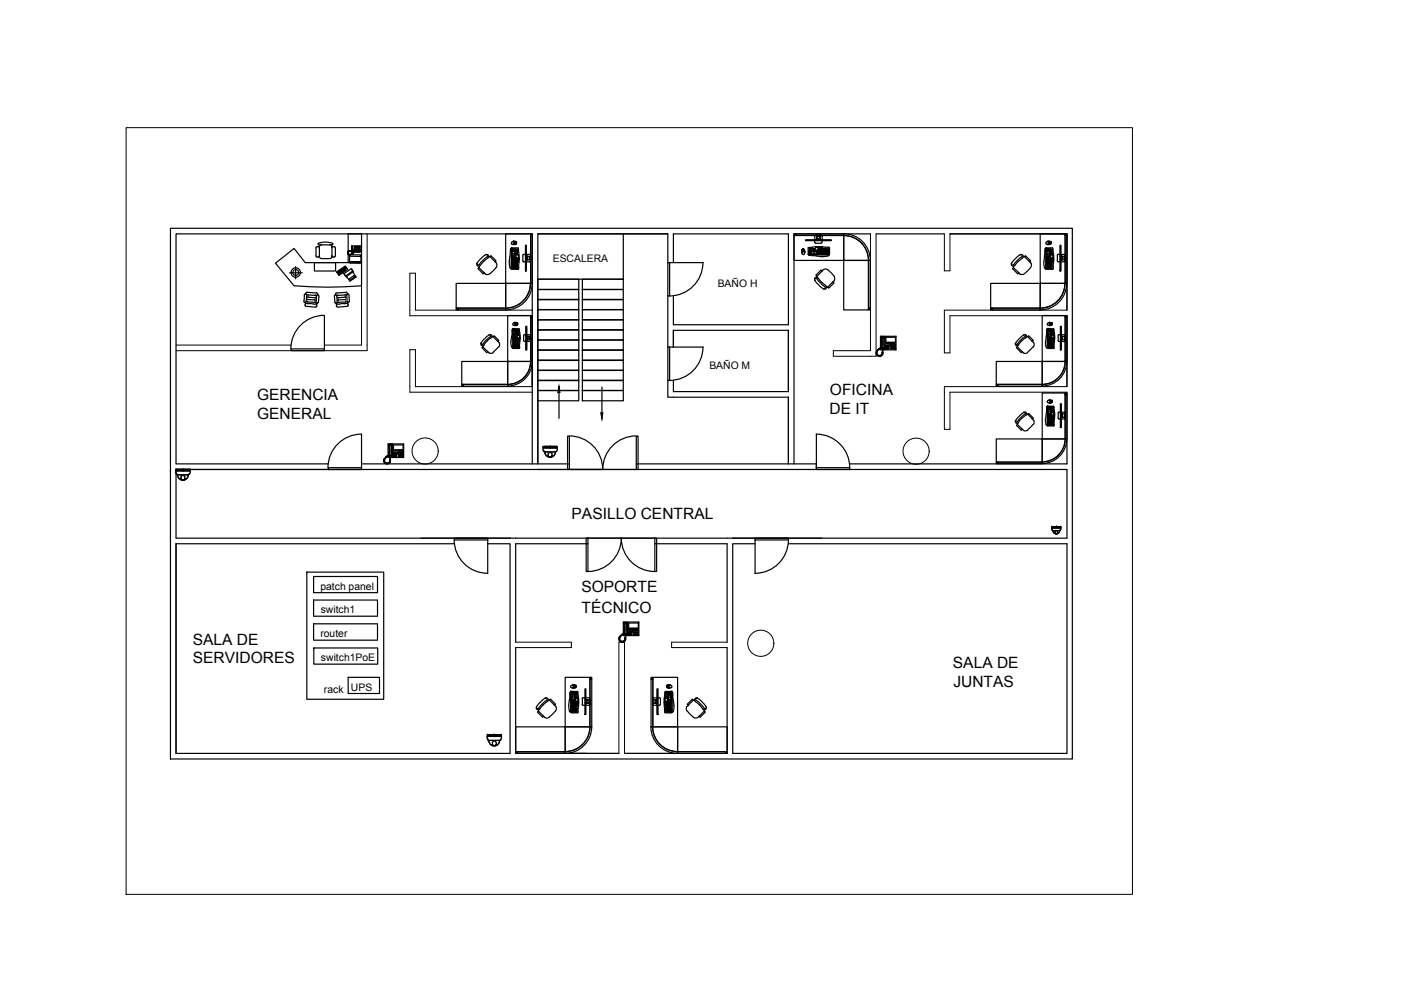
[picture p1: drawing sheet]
<svg xmlns="http://www.w3.org/2000/svg" width="297mm" height="210mm" viewBox="0 0 297 210" stroke-linecap="round" stroke-linejoin="round" font-family="sans-serif">
<defs><g id="words">
<g font-size="3.3">
<text x="176" y="83.7">OFICINA</text>
<text x="54.5" y="84.8">GERENCIA</text>
<text x="54.5" y="88.8">GENERAL</text>
<text x="175.9" y="87.7">DE IT</text>
<text x="121.2" y="110.1">PASILLO CENTRAL</text>
<text x="123.3" y="125.5">SOPORTE</text>
<text x="123.3" y="130">TÉCNICO</text>
<text x="40.9" y="136.7">SALA DE</text>
<text x="40.9" y="140.6">SERVIDORES</text>
<text x="202" y="141.7">SALA DE</text>
<text x="202.1" y="145.7">JUNTAS</text>
</g>
<g font-size="2.2">
<text x="117.2" y="55.6">ESCALERA</text>
<text x="152.2" y="60.9">BAÑO H</text>
<text x="150.4" y="78.2">BAÑO M</text>
<text x="67.9" y="125.1">patch panel</text>
<text x="68" y="130.1">switch1</text>
<text x="67.9" y="135.1">router</text>
<text x="68.1" y="140.2">switch1PoE</text>
<text x="68.7" y="147">rack</text>
<text x="74.4" y="146.4">UPS</text>
</g>
</g></defs>
<!-- layer: 0 -->
<g fill="none" stroke="#000" stroke-width=".25">
<path d="M36.1 48.4h191.3v112.5h-191.3zM112.8 49.6h-75.5v48.8h32.3M114 49.6h27.6M142.8 55.7v-6.1h24.4v19.2h-24.4v-6.1M184.6 49.6h-16.3v48.8M185.7 49.6h14.5M201.4 49.6h24.8v16.2M141.6 62.8v10.8M142.8 70v3.6v-3.6h24.4v13h-24.4v-2.4M226.2 66.9v15.1M37.3 99.5h188.9v14.6h-188.9zM76.7 98.4h44"/>
<path d="M134.9 98.4h38.2M141.6 80.7v3.5h25.6v14.2M226.2 83.2v15.2h-46.1M37.3 115.3v44.4h70.8v-44.4h-4.7M37.3 115.3v44.4M37.3 115.3h59.1M124.7 115.3h-15.4v20.9M138.8 115.3h15.4v20.9M160.1 115.3h-4.8v44.4h70.9v-44.4h-59.1M109.3 137.3v22.4h21.9M154.2 137.3v22.4h-21.8"/>
</g>
<!-- layer: door -->
<g fill="none" stroke="#000" stroke-width=".25">
<path d="M112.8 49.6v48.8M114 59.2h8.7v2.2h-8.7zM123.5 59.2h8.7v2.2h-8.7zM132.2 49.6v9.6h-18.2M141.6 55.7h.4v7.1h-.4zM141.6 55.7v-6.1h-27.6v48.8v-13.4M142 55.7h7.1M149 55.7a7.1 7.1 0 0 1-7 7.1M61.7 74h7.1v.4h-7.1zM68.8 66.9a7.1 7.1 0 0 0-7.1 7M68.8 66.9v7.1M114 78.5h8.7v2.2h-8.7z"/>
<path d="M114 76.3h8.7v2.2h-8.7zM114 74.2h8.7v2.2h-8.7zM114 72.1h8.7v2.2h-8.7zM114 69.9h8.7v2.2h-8.7zM114 67.8h8.7v2.2h-8.7zM114 65.6h8.7v2.2h-8.7zM114 63.5h8.7v2.2h-8.7zM114 61.4h8.7v2.2h-8.7zM123.5 78.5h8.7v2.2h-8.7zM123.5 76.3h8.7v2.2h-8.7zM123.5 74.2h8.7v2.2h-8.7zM123.5 72.1h8.7v2.2h-8.7z"/>
<path d="M123.5 69.9h8.7v2.2h-8.7zM123.5 67.8h8.7v2.2h-8.7zM123.5 65.6h8.7v2.2h-8.7zM123.5 63.5h8.7v2.2h-8.7zM123.5 61.4h8.7v2.2h-8.7zM141.6 73.6h.4v7.1h-.4zM142 73.6h7.1M149 73.6a7.1 7.1 0 0 1-7 7.1M37.3 99.5h39.4M69.5 99.1a7.1 7.1 0 0 1 7.1-7.1l.1 7.2M69.6 99.2h7.1v.3h-7.1zM114 82.8h8.7v2.2h-8.7z"/>
<path d="M114 80.6h8.7v2.2h-8.7zM114 99.5h20.9M118.5 83.2v5.5M120.3 92.5h.4v7h-.4zM120.7 92.4a7.1 7.1 0 0 1 7.1 7.1 7.1 7.1 0 0 1 7.1-7.1M123.5 82.8h8.7v2.2h-8.7zM123.5 80.6h8.7v2.2h-8.7zM127.6 82.1v5.4M134.9 92.5h.4v7h-.4zM173.1 99.2h7.1v.3h-7.1zM180.2 99.1a7.1 7.1 0 0 0-7.1-7.1v7.5M89.3 114.1h18.8"/>
<path d="M96.3 114.5a7.1 7.1 0 0 0 7.1 7.1M96.3 114.1h7.1v.4h-7.1zM103.4 114.5v7.1M124.3 114.1h.4v7.1h-.4zM124.7 114.1h14.1M138.8 114.1h.4v7.1h-.4zM155.3 114.1h19M160.1 114.1h7.1v.4h-7.1zM160.1 114.5v7.1M167.2 114.5a7.1 7.1 0 0 1-7.1 7.1M124.6 121.2a7.1 7.1 0 0 0 7.1-7.1 7.1 7.1 0 0 0 7.1 7.1M109.3 159.7h15"/>
</g>
<path d="M118.5 81.8l.2 1.4h-.4zM127.4 87.5h.4l-.2 1.4z" fill="#000" stroke="#000" stroke-width=".21"/>
<!-- layer: Camaras -->
<g fill="none" stroke="#000" stroke-width=".25">
<path d="M37.3 99.5v.3h3v-.3h-3M37.3 99.8h1.3h-1.3M37.3 99.6h.1M37.4 99.5h1.3zM38.8 99.8h.1M38.9 99.5h1.3zM39 99.8h.1M39 99.8h-.4h.4M40.3 99.8h-1.3h1.3M40.3 99.6h.1M115.1 94.7v.2h3.1l-.1-.2h-2.9M115.2 94.9h1.3h-1.3"/>
<path d="M115.3 94.6l1.2 .1zM115.3 95.7h.1M115.5 95.8h2.3M115.5 95.8a1.14 1.14 0 0 0 1.1 1.1 1.14 1.14 0 0 0 1.2-1.1 1.14 1.14 0 0 1-1.2 1.2 1.14 1.14 0 0 1-1.1-1.2zM116.2 96.2v.1M116.2 96.3v.4M116.2 96.6h.1M116.2 96.6v.1M116.2 96.6l.1 .2M116.3 96.2l.3-.3 .4 .3M116.3 96.9h.7M116.7 94.9h.1"/>
<path d="M116.7 94.6l1.4 .1zM116.8 94.9h.1M116.8 94.9h-.3h.3M117 96.6l-.1 .2M117 96.6v.1a.41 .41 0 0 1-.4 .2 .41 .41 0 0 1-.4-.2M117 96.6h.1M117 96.2v.1M117 96.3v.4M117.9 95.7l-.1 .1M118 95.7h.1M118.1 94.9h-1.3h1.3M118.2 95.3l-.2 .4"/>
<path d="M118.2 95.3v-.4h-3.1l.1 .7 .2 .2M37.5 100.6h.1M37.6 100.7h2.3M37.6 100.6a1.16 1.16 0 0 0 1.2 1.2 1.16 1.16 0 0 0 1.1-1.2M38.4 101l-.1 .1M38.4 101.2v.3M38.4 101.5h.1M38.4 101.5l.1 .2M38.4 101.1l.4-.3 .4 .3M38.5 101.7h.6l-.4 .1zM39.1 101.5v.2M39.2 101v.1"/>
<path d="M39.2 101.2l-.1 .5M40.1 100.6h-.1a1.18 1.18 0 0 1-1.2 1.2 1.18 1.18 0 0 1-1.1-1.2M40.1 100.6h.1M40.2 100.6l.1-.8h-3v.7l.3 .1M223 112.1l.1 .3M223 112.1v-.2h1.9l-.1 .5M223 111.9h.8h-.8M223 111.8h.1M223 111.8v.1h1.9v-.1M223 111.7h1.9M223 111.7h.9zM223.1 112.4l.1 .1"/>
<path d="M223.1 112.4h.1M223.2 112.5h1.5M223.3 112.5a.7 .7 0 0 0 .7 .7 .7 .7 0 0 0 .6-.7M223.7 113h.1M223.7 112.8l.1-.2h.3l.1 .4M223.7 112.8l.1 .3M223.7 113l.1 .1M223.7 113.1h.5M223.7 113.2h.5M224 111.9h.1M224.1 111.9h.1M224.1 111.9h-.3h.3"/>
<path d="M224.1 111.7h.8zM224.2 113l-.1 .1M224.2 113h.1M224.8 112.4h.1M224.8 112.4a.81 .81 0 0 1-.8 .8 .81 .81 0 0 1-.8-.7M224.9 111.9h-.8h.8M224.9 111.8h.1M103.2 156.4l.2 .5M103.3 156.4v-.3h3l-.1 .8M103.3 156.1h1.3zM103.3 155.9h.1M103.3 155.9v.2h3v-.2"/>
<path d="M103.3 155.8h3M103.4 155.8h1.3zM103.5 156.9l.1 .1a1.25 1.25 0 0 0 1.2 1.2 1.25 1.25 0 0 0 1.3-1.2v-.1M103.5 156.9h.1M104.4 157.5v.4M104.4 157.8l.1 .2M104.4 157.9l.1 .1M104.5 158h.6M104.6 156.1h.4zM104.8 156.1h.1M104.9 155.8h1.3zM105 156.1h1.3z"/>
<path d="M105.2 157.4a.4 .4 0 0 0-.5-.3 .4 .4 0 0 0-.3 .4M105.2 157.9l-.3 .2-.4-.1M105.2 157.8l-.1 .2M105.2 157.9h.1M105.2 157.4v.5M105.9 157a1.12 1.12 0 0 1-1.1 1.1 1.12 1.12 0 0 1-1.1-1.1h2.3M106.1 156.9h.1M106.3 155.9h.1"/>
</g>
<path d="M38.8 99.5h.1M116.7 94.6h.1M224 111.7h.1M104.8 155.8h.1" fill="none" stroke="#000" stroke-width=".21"/>
<!-- layer: rooms -->
<path d="M76.7 49.6v23.6h-7.9M77.8 49.6v24.8h-40.5M184.6 49.6v24.8h-7.9v1.1h9v-25.9M200.2 49.6v7.8h1.2v-7.8h24.8v16.2h-26v9h1.2v-7.9h24.8v15.1h-26v9h1.2v-7.8h24.8M37.3 73.2h24.5M112.8 65.8h-24.7v-7.9h-1.2v9h25.9v15.1h-24.7v-7.9h-1.2v9.1h25.9M109.3 136.2h11.8v1.1h-11.8M154.2 136.2h-11.8v1.1h11.8M109.3 159.7h21.8M131.2 159.7v-23.5h1.2v23.5h21.8" fill="none" stroke="#000" stroke-width=".21"/>
<!-- layer: desk -->
<g fill="none" stroke="#000" stroke-width=".25">
<path d="M61.4 57.8h2.7M62.7 56.5v2.6M66.7 55.7h4.4v1.8h-4.4zM67 54.2l.2 .3M67 52.6v1.6M67.2 52.3l-.2 .3M67.3 52.3h.2M67.3 54.5h.2M67.4 52.3l.3 .3M67.5 51.6a3.4 3.4 0 0 1 3.1 .2l-.2 .1M67.5 51.5l-.1 .2 .1 .2M67.6 51.9h2.9"/>
<path d="M67.7 54.2l-.3 .3M67.7 54.4l.4 .4M68.1 51.9l-.4 .4v2.1M68.1 54.8h1.9M70 51.9a.49 .49 0 0 1 .4 .7v1.8M70.3 54.2l.3 .3M70.4 54.4l-.4 .4M70.6 52.3l-.3 .3M70.6 52.3h.3M70.6 54.5h.3M70.8 52.3l.3 .3v1.6l-.3 .3M71.4 57.7l1.8-1.3 .5 .7-1.8 1.3z"/>
<path d="M71.5 57.7l1-.6 .1-.2 .2 .4-1.1 .8zM71.7 57.6l.1 .4M71.8 58.1h.2zM72.3 57.1l-.5 .4M72.5 57.1l.2 .3M72.5 57.2l-.7 .5M72.5 57.6l-.6 .4 .4-.1-.1-.1M72.5 57.3l-.7 .5M72.6 57.5v.2l-.1-.1M72.6 56.9l.2-.2v.3zM72.6 57.3l-.8 .6M72.7 57.3h.1"/>
<path d="M72.8 57.1l.2-.1 .1 .1-.2 .2zM72.9 56.7l.3-.2 .2 .4-.5 .4 .1 .1 .2-.1zM72.9 57.4l-.6 .5-.1-.1M72.9 57.4l-.3 .1M72.9 58l.2 .2-.2-.2M73 56.7l-.1 .1M73.1 56.6l.1 .1M73.2 56.7l.1 .1M73.2 56.7l-.2 .2M73.2 56.8l-.1 .2M73.3 56.7h-.1M73.3 56.9l-.2 .1"/>
<path d="M73.5 58.6l.1 .1M73.7 53.8h.1M73.7 53.8l.2 .2h.3M73.8 55.7v-6.1h2.9v11a86.5 86.5 0 0 1-14.4 0l-3.9-4.8 3.9-3.1 2.4 3h12M73.8 53.5l.2-.2 .7-.2-.8 .1-.2 .3v.3M73.8 53.7l.4 .2 .4-.1M74.1 59.1l.9-.7 .2 .3-1 .7zM74.1 55.6l.2 .2h2.1M74.1 55.5h2.4M74.1 54.3l2.4 .1M74.1 54.2v1.4M74.2 53.1l.1 .1"/>
<path d="M74.2 54h2.2M74.3 54l-.2 .2M74.3 54h.1M74.5 57l-1.6 1M74.6 53.8h.1M74.6 52.1h1.8v1.4h-1.8zM74.6 52.3l.1 .1zM74.6 52.5l.1 .1zM74.6 52.6l.1 .2zM74.7 53h.2M74.7 52.9v.2v-.1M74.7 53.3v-.2v.3h1.6"/>
<path d="M74.7 52.9h1.7M74.7 53h.1M74.8 57.7l-.3-.7 1 1.7-1.3 .9-1.1-1.4 .4 .4M74.8 57.5l-1.5 1M74.8 57.7l-1.3 .9M74.8 57.7l.1 .1M74.8 53.2l-.1 .1 .2-.1M74.8 53.2h1.3M74.9 53l-.1 .2M74.9 53h1.2M75 53.6h.1M75 53.6l-.6 .4"/>
<path d="M75 53.6l-.4 .2M75 53.5v.1M75.1 52.9h.8M75.1 52.3h.1M75.1 52.5h.1M75.1 52.7l.1 .1zM75.1 52.4l.2 .1zM75.2 52.4v.1M75.3 52.3h.1M75.3 52.5h.1M75.3 52.4v.1M75.4 52.3h.1"/>
<path d="M75.4 52.5h.1M75.5 52.3h.1M75.6 52.3h.1M75.6 52.5h.1M75.8 52.3h.5v.3h-.5zM75.8 52.7l.2 .1-.1-.1M76.1 52.7h.1M76.1 52.8h.1M76.1 52.7l.1 .1zM76.1 53.2l.1 .2h-1.1M76.1 53h.1M76.1 53.2h.1"/>
<path d="M76.1 53.2l.2 .1M76.3 52.9l-.2 .3M76.3 53v.3M76.3 52.9v.1M76.3 53h-.2M76.3 54l.2 .2M76.4 53.3l-.2 .1M76.5 55.6l-.2 .2M76.5 54.2v1.4M101.1 55.8l1.4-1.5 .6-.3h.2v.4l-.8 .6-.9 1.1M101.1 55.8l.1 .3h.4M101.5 56.7l1.2 1.1-.3 .3-1.1-1.1z"/>
<path d="M101.6 56.4l-.1 .3M102.6 57.7l.3 .4M102.6 55.4l-.6 .7a.5 .5 0 0 1-.4 .3 .5 .5 0 0 1-.5-.2l.1-.4M103 54a.4 .4 0 0 1 .5 .1 .4 .4 0 0 1-.1 .6l-.9 .7M103.9 54.4l.2-.2 1.1 1.1-.2 .2zM103.9 54.4l-.3 .1M103.9 58l-.5 .2-.5-.1M104.9 55.4l.4 .4M105.2 55.8a1.15 1.15 0 0 1-.5 1.5l-.8 .7M107.2 49.6h5.3v10.5h-5.3zM108 55.5l.1 1.2M108.1 56.7l.3 .3v-.1"/>
<path d="M108.1 54.4l-.2 1.1M108.2 53.3l-.1 1.1M108.2 52.8v.5M108.4 56.9l.1 .2h1.4M108.4 52.7h.1M108.4 52.7v4.3M108.8 51.2l.7 .2h-.4M108.9 51.2h.1M108.9 51.8h.1M109 51.7l-.2 .1M109.1 51.2h.2h-.5M109.1 51.2l-.7 .2 .2 .4"/>
<path d="M109.1 51.6h-.1M109.1 51.7h-.1M109.1 51.4h-.1v.3M109.2 51.6h.2M109.4 51.8h-.9M109.4 51.5h.1M109.4 51.5h-.2M109.4 51.2l.1 .3zM109.4 51.7l-.5 .1M109.5 51.6l-.4 .1M109.5 51.5v.1M109.5 51.5l-.1 .3 .1-.2"/>
<path d="M109.5 51.5h.1M109.5 51.4h.1M109.5 51.6h.1M109.8 52.6l.1 .2M109.8 52.5h-1.2l-.4 .3M109.9 52.8l.1 .7M110 57l-.1 .1M110 53.5l.1 1.4M110 56.2v.7M110.1 54.9l-.1 1.3M111 53.9l-.1 .2v1.2l.1 .2h.4M111.1 53.9h.3"/>
<path d="M111.4 52h.1v5.5h-.1zM111.4 55.1h.1M111.4 54.4h.1M111.5 52v5.5M111.6 55h.3h-.2v.1M111.6 53.9h.7M111.6 55.1h.1M111.7 54.4v.1h.2h-.3M111.7 55.1h.1M111.7 54.4h.1M111.7 54.3h-.1M111.8 54.3l.5 .1v.7h-.5"/>
<path d="M111.9 55h.1M111.9 54.5h.1M111.9 54.5v.5M112.3 53.9l.2 .2v1.4h-.9M112.3 54.5v.5v-.5M112.3 55h.1M112.3 54.5h.1M112.5 54.6h.1M112.5 54.5h.1M112.5 54.3h.1M112.5 54.8h.1M112.5 54.9h.1"/>
<path d="M112.5 55h.1M112.5 55.2h.1M112.5 55.3h.1M112.5 49.6h.3v.3h-.3zM112.5 49.9h.3v10.2h-.3zM168.3 49.9h10.6v5.3h-10.6zM168.3 49.6h.4v.3h-.4zM168.7 49.6h10.2v.3h-10.2zM170 53.3l.2 .6 .3-.1M170 53v.3M170 53v.6M170 53.6h.1"/>
<path d="M170.2 52.9v.4M170.2 53.3l-.2 .3M170.2 52.9l-.2 .1M170.2 53.3v.1M170.2 52.9h.1M170.3 52.9l.2 .1zM170.3 52.9h.1M170.3 53.1v.1M170.3 53.1h.1M170.4 52.9l.1 .5M170.4 52.9v.3M170.4 52.9h.1"/>
<path d="M170.5 53.3v.1M170.5 53.4l.1 .1M170.5 53.4h-.4M170.6 53.3l-.1-.3 .1 .9M170.6 53.3v.2M170.6 53.5h.1M170.8 50.9h5.4v.1h-5.4zM170.8 50.9h5.4M171.3 53.8l.2 .2M171.4 52.6v1.3M171.4 54h.1M171.4 54l.2 .2"/>
<path d="M171.5 54h.1M171.5 54h4.2M171.6 54.2h.4M172.1 54.2l2.2 .3M172.7 51.3l.2 .2M172.7 50.1v.8M172.7 51v.4M172.8 59.4l.6 .9 1.2 1M172.9 49.9l-.2 .2M172.9 49.9h1.2M172.9 51.6h1.2M173.1 50.6v.1"/>
<path d="M173.1 50.8h.2v-.2v.3M173.1 50h.1M173.1 50.6l.1-.5h.7v.5M173.2 51h.1M173.2 58.5l.1 .3M173.2 59.1l.9 1.1 .8 .6v.3l-.3 .1a.4 .4 0 0 0 .6-.1 .4 .4 0 0 0-.1-.5M173.2 50.1h.6h-.6M173.2 50.1h.1M173.3 50.6h.1M173.3 50h.1M173.3 50.6h.5M173.4 50h.1"/>
<path d="M173.4 58.9a.4 .4 0 0 0-.5-.1 .4 .4 0 0 0-.1 .6v-.4l.4 .1M173.5 58.9l.7 .9M173.6 50h.1M173.7 52.3l-2.4 .3M173.7 52.3l1.8 .1M173.7 50h.1M173.8 50.6h.1M173.8 50.1h.1M173.8 50h.1M173.9 50.6v.1M173.9 50.8h-.1v-.2v.3M173.9 51h.1"/>
<path d="M174 50h.1M174.1 49.9l.2 .2M174.1 50h.1M174.2 59.8l.9 .8M174.3 51.3l-.2 .2M174.3 50.1v.8M174.3 51v.4M174.6 57.2l-1.4 1.4-.2-.3 1.1-1.1 .2 .3M174.6 57.2a.83 .83 0 0 1 1 0M175.5 52.4l.4 .1v1.4M175.5 57.2l1.3 1.3M175.8 53.9l-.1 .1"/>
<path d="M175.8 53.8l-.1 .2M175.9 54l-.4 .3-1.2 .1M176.6 59.7l.2 .3-1.1 1.1-.2-.2zM176.8 58.5l.1 .2a.95 .95 0 0 1-.4 1.2M178.9 49.9a5.3 5.3 0 0 1 5.2 5.3M178.9 49.5a5.7 5.7 0 0 1 5.6 5.7M178.9 49.6v5.6h5.2M178.9 55.2h5.2v10.5h-5.2zM184.1 55.2h.4v10.1h-.4zM184.1 55.2h.4M214.5 55.8l1.4-1.5 .5-.3h.3l-.1 .4-.8 .6-.9 1.1M214.5 55.8l.1 .3h.3"/>
<path d="M214.9 56.7l1.1 1.1-.2 .3-1.1-1.1zM215 56.4l-.1 .3M215.9 57.7l.4 .4M215.9 55.4l-.6 .7a.5 .5 0 0 1-.4 .3 .5 .5 0 0 1-.5-.2l.1-.4M216.3 54a.4 .4 0 0 1 .6 .1 .4 .4 0 0 1-.1 .6l-.9 .7M217.2 54.4l-.3 .1M217.2 58l-.5 .2-.5-.1M217.4 54.2l1.1 1.1-.2 .2-1.1-1.1zM218.2 55.4l.4 .4M218.6 55.8a1.15 1.15 0 0 1-.6 1.5l-.8 .7M220.5 49.6h5.3v10.5h-5.3zM221.3 55.5l.2 1.2"/>
<path d="M221.4 56.7l.4 .3-.1-.1M221.5 54.5l-.2 1M221.5 53.3l-.1 1.1M221.6 52.8v.5M221.7 56.9l.2 .2h1.3M221.8 52.7h.1M221.8 52.7l-.1 4.3M222.1 51.2l.7 .2h-.3M222.2 51.2h.5M222.2 51.2h.1M222.2 51.8h.1M222.3 51.7l-.1 .1"/>
<path d="M222.4 51.2l-.6 .2 .1 .4M222.4 51.2h.3M222.5 51.6h-.2M222.5 51.7h-.2M222.5 51.4h-.2v.3M222.5 51.6h.2M222.7 51.8h-.8M222.7 51.5h.1M222.7 51.5h-.2M222.7 51.2l.1 .3zM222.7 51.7l-.5 .1M222.8 51.6l-.4 .1"/>
<path d="M222.8 51.6l-.3 .1M222.8 51.5v.1M222.8 51.5l-.1 .3 .1-.2M222.8 51.5h.1M222.8 51.4h.1M222.8 51.6h.1M223.2 52.6l.1 .2M223.2 52.5h-1.3l-.3 .3M223.3 52.8v.7M223.3 57l-.1 .1M223.3 53.5l.1 1.4M223.4 54.9l-.1 2"/>
<path d="M224.4 53.9l-.2 .2v1.2l.2 .2h.3M224.4 53.9h.3M224.7 52h.2v5.5h-.2zM224.8 55.1h.1M224.8 54.4h.1M224.9 52v5.5M224.9 55h.3h-.2v.1M224.9 53.9h.8M225 55.1h.1M225 54.4v.1h.2h-.3M225 54.4h.1M225.1 54.3h-.1"/>
<path d="M225.1 54.3l.6 .1v.7h-.6M225.2 55h.1M225.2 54.5h.1M225.2 54.5v.5M225.6 53.9l.2 .2v1.4h-.9M225.7 54.5v.5v-.5M225.7 55h.1M225.7 54.5h.1M225.8 54.6h.1M225.8 54.5h.1M225.8 54.3h.1M225.8 54.8h.1"/>
<path d="M225.8 54.9h.1M225.8 55h.1M225.8 55.2h.1M225.8 55.3h.1M225.8 49.6h.4v.3h-.4zM225.8 49.9h.4v10.2h-.4zM64.4 63.9l.3 .2M64.5 62.5l.3-.2 .2 .3-.1 1.3-.2 .2M64.5 62.6v1.3M64.7 64.7l.2 .3M64.7 64.5v.2M64.7 64.2l.1 .1"/>
<path d="M64.8 62.4h.1M64.8 64.1v.1M64.9 62.2v.2M64.9 65l2 .1M64.9 64.3l1.5 .2M65 64.3l-.3 .2M65.1 61.9l-.2 .3M65.1 62l2 .1M65.2 64.1h1.5M65.2 63.9v.1M65.2 63.1l1.6 .1M65.2 63.4l.1 .1"/>
<path d="M65.2 63.5v.1M65.3 62.6h1.5M65.3 62.4v.1M65.3 62.9v.1M65.3 63.5l1.5 .1M66.5 64.5h.6l.1 .4M66.7 64.1l.1 .1M66.8 63.6v.1M66.8 64l-.1 .1M66.8 62.6l.1 .1M66.8 63.5v.1M66.9 62.5l-.1 .1"/>
<path d="M66.9 63l-.1 .1M67 64l.2 .4M67.1 62.1l.2 .2M67.1 62.8l-.1 1.3M67.2 64.4l-.1 .1M67.2 64.9l-.3 .2M67.3 62.5l-.2 .2M67.3 62.4v.1M67.4 62.5l.2 .2M67.4 62.5h.1M67.6 62.8l-.1 1.3-.2 .2M70.9 62.8l.1 1.3"/>
<path d="M71 64.1l.3 .2M71.1 62.5h.1M71.2 62.4v.1M71.3 64.3l.1 .2M71.3 64.9l.3 .2M71.4 62.1l-.3 .2M71.4 62.7l-.3-.2-.2 .2M71.4 62.8l.1 1.3M71.5 64l-.2 .3M71.5 64.5h.5M71.5 64.4l-.1 .1v.4M71.6 62.5v.1"/>
<path d="M71.6 63l.1 .1M71.7 63.5v.1M71.7 62.6l-.1 .1M71.7 64l.1 .1M71.7 63.6v.1M71.8 64.1l-.1 .1M72 64.5l1.5-.2 .3 .2M73.2 62.5v.1M73.2 62.5l-1.5 .1M73.2 62.4v.1M73.2 62.9v.1M73.3 63.1l-1.6 .1"/>
<path d="M73.3 63.4l-.1 .1M73.3 63.6h-1.6M73.3 64.1h-1.5M73.3 63.9l-.1 .1M73.4 61.9l.2 .3M73.4 62l-2 .1M73.5 62.6l.1 1.3M73.6 63.9l.2 .2M73.6 62.2v.2M73.7 62.4h.1M73.7 62.3l-.2 .3M73.7 62.3l.3 .2"/>
<path d="M73.8 64.2l-.1 .1M73.8 64.1v.1M73.8 64.5l-.2 .5-2 .1M73.8 64.1h.1M74 62.6l.1 1.3-.2 .2M96.7 60.1h10.5v5.2h-10.5zM96.7 65.3h.4v.4h-.4zM97.1 65.3h10.1v.4h-10.1zM97.9 76.6h9.7v4.9h-9.7zM102.2 73.7l.2-.2 1 1.1-.2 .2zM102.5 73.3l-.2 .2M103.3 72.3l-.7 .8"/>
<path d="M103.3 74.5l.6 .4 .7-.1M103.7 71a.4 .4 0 0 1 .6 .1 .4 .4 0 0 1-.1 .6M104 71.4l-1 .8-.6 .8h-.3l-.1-.3M104 71.4v-.4h-.3l-1.1 1a1.13 1.13 0 0 0-.6 1.1 .4 .4 0 0 0 .7 .1M104.1 71.6l-.8 .7M104.5 71.3l-.3 .2M104.8 71.2l1 1-.2 .2-1.1-1zM105.4 72.3l.4 .4M105.7 73.5l-1.2 1.2M105.8 72.6l.1 .5-.1 .5M107.2 65.3v.4M107.6 66.9h4.9v9.7h-4.9z"/>
<path d="M108.5 71.4l-.1 .5a2.06 2.06 0 0 0 .3 1.9M108.7 69.8h.1M108.7 69.8v4M108.7 69.8l.1-.1-.2 .2-.1 1.5M108.9 68.5l-.1 .4h.8M108.9 69.7l-.2 .1M108.9 69.7h1.1l.1 .2M109.1 68.4l.6 .2M109.2 69h.1M109.2 68.5h.1M109.3 68.6v.2M109.3 68.9l-.2 .1"/>
<path d="M109.3 68.5h.1M109.4 68.4l.2 .1-.5-.1M109.4 68.4l-.5 .1M109.4 69h-.2M109.4 68.6h.3M109.5 68.8h.1M109.6 68.7h.1M109.6 68.7h-.1M109.7 69l-.3 .1M109.7 68.6l-.1-.2 .1 .3M109.7 68.6v.1M109.7 68.7v.1"/>
<path d="M109.7 68.7l-.1 .2 .1-.1M109.7 68.6h.1M109.7 68.8h-.4M109.7 68.8l-.4 .1M109.8 68.7h.1M109.8 68.8h.1M110.1 69.9l.2 1.9M110.2 73.5v.2M110.2 73.8l-1.3 .1-.2-.2v.1M110.3 71.8l-.1 1.7M111 72.2l.2 .2M111.2 71l-.2 .1v1.1"/>
<path d="M111.2 71h.3M111.2 72.4h.3M111.5 69.2h.1v5h-.1zM111.6 72h.1M111.6 71.3h.1M111.6 69.2v5M111.7 71.9h.3h-.3l.1 .2M111.7 71h.6l.2 .1M111.7 72.4h.6M111.8 71.3l-.1 .2h.3h-.3M111.9 71.3h.5v.7l-.5 .1M111.9 71.5v.4"/>
<path d="M112 71.9h.1M112 71.5h.1M112.4 71.9h.1M112.4 71.4h.1M112.4 71.4v.5M112.5 60.1a5.3 5.3 0 0 1-5.3 5.2M112.5 72.2l-.2 .2M112.5 71.6h.1M112.5 71.4h.1M112.5 71.3h.1M112.5 71.7h.1M112.5 71.9h.1"/>
<path d="M112.5 72h.1M112.5 72.1h.1M112.5 72.2h.1M112.5 76.6a4.9 4.9 0 0 1-4.9 4.9M112.5 66.9h.3v.3h-.3zM112.5 67.2h.3v9.4h-.3zM112.5 71.1v1.1M112.8 60.1a5.7 5.7 0 0 1-5.6 5.6M112.8 76.6a5.2 5.2 0 0 1-5.2 5.2M112.8 60.1h-5.6v5.2M112.8 76.6h-5.2v4.9M175.2 60.7l.3 .1"/>
<path d="M184.1 65.3h.4v.4h-.4zM210 60.1h10.5v5.2h-10.5zM210 65.3h.4v.4h-.4zM210.4 65.3h10.1v.4h-10.1zM211.2 76.6h9.8v4.9h-9.8zM215.3 72.7a.4 .4 0 0 0 .1 .6 .4 .4 0 0 0 .6-.1M215.5 73.7l.2-.2 1 1.1-.2 .2zM215.8 73.3l-.1 .2M216.6 72.3l-.7 .8M216.6 74.5l.4 .3M217 71h.4l-.1 .4M217 71a.4 .4 0 0 1 .6 .1 .4 .4 0 0 1-.1 .6"/>
<path d="M217 71l-1.4 1.3-.2 .4v.3h.3l.6-.8 1-.8M217.5 71.6l-.9 .7M217.8 71.3l-.2 .2M217.9 74.8l-.4 .1-.5-.1M218.1 71.2l1 1-.2 .2-1-1zM218.8 72.3l.3 .4M219 73.5l-1.1 1.2M219.2 72.6l.1 .5-.2 .5M220.5 65.3v.4M221 66.9h4.8v9.7h-4.8zM221.7 72.4l.1 1.1 .1 .3 .3 .1 1.3-.1M221.8 71.4l-.1 1"/>
<path d="M222.1 69.8h.1M222.1 69.8v4M222.1 69.8v-.1l-.2 .2-.1 1.5M222.2 68.5l-.1 .4h.9M222.2 69.7l-.1 .1M222.2 69.7h1.2l.2 2.1M222.4 68.4l.6 .2M222.5 69h.1M222.5 68.5h.1M222.6 68.6v.2M222.6 68.9l-.1 .1M222.6 68.5h.1"/>
<path d="M222.7 68.4l.2 .1-.5-.1M222.7 68.4l-.5 .1M222.7 69h-.2M222.8 68.8h.1M222.8 68.8h.2M223 68.7h.1M223 68.7h-.2M223 69l-.3 .1M223 68.6l-.1-.2 .1 .3-.3-.1M223 68.6v.1M223 68.7v.1M223 68.7v.2v-.1"/>
<path d="M223 68.6h.1M223 68.8h-.4M223.1 68.8l-.5 .1M223.1 68.7h.1M223.1 68.6h.1M223.1 68.8h.1M223.5 73.5v.2M223.6 71.8l-.1 1.7M224.4 72.2l.1 .2M224.5 71l-.1 .1v1.1M224.5 71h.3M224.5 72.4h.3"/>
<path d="M224.8 69.2h.1v5h-.1zM224.9 72h.1M224.9 71.3h.1M224.9 69.2v5M225 71.9h.3h-.2v.1M225 71h.8v1.2M225 72.4h.7M225.1 72l.1 .1M225.1 71.3v.2h.2h-.3M225.2 71.3h-.1M225.2 71.3h.5v.7l-.5 .1M225.2 71.5v.4"/>
<path d="M225.3 71.9h.1M225.3 71.5h.1M225.7 71.4v.5v-.5M225.7 71.9h.1M225.7 71.4h.1M225.8 71.6h.1M225.8 71.4h.1M225.8 71.3h.1M225.8 71.7h.1M225.8 71.9h.1M225.8 72h.1M225.8 72.1h.1"/>
<path d="M225.8 72.2h.1M225.8 60.1a5.3 5.3 0 0 1-5.3 5.2M225.8 76.6a4.9 4.9 0 0 1-4.9 4.9M225.8 66.9h.4v.3h-.4zM225.8 67.2h.4v9.4h-.4zM225.8 72.2l-.1 .2M226.2 76.6a5.2 5.2 0 0 1-5.3 5.2M226.2 60.1a5.7 5.7 0 0 1-5.7 5.6M226.2 60.1h-5.7v5.2M226.2 76.6h-5.2v4.9M97.9 81.5h.3v.4h-.3zM98.2 81.5h9.4v.4h-9.4z"/>
<path d="M107.6 81.5v.4M211.2 81.5h.4v.4h-.4zM211.2 93.1h9.8v4.9h-9.8zM211.2 98h.4v.3h-.4zM211.6 81.5h9.4v.4h-9.4zM211.6 98h9.4v.3h-9.4zM215.3 89.1a.4 .4 0 0 0 .1 .6 .4 .4 0 0 0 .6-.1M215.5 90.2l.2-.2 1 1-.2 .2zM215.8 89.7l-.1 .2M216.6 88.7l-.7 .9M216.6 90.9l.4 .3M217 87.4l.4 .1-.1 .3-.7 .5-.9 1.1h-.3v-.3l.2-.4 1.4-1.3"/>
<path d="M217 87.4a.4 .4 0 0 1 .6 .1 .4 .4 0 0 1-.1 .6M217.5 88.1l-.9 .6M217.8 87.8l-.2 .1M217.9 91.2l-.4 .2-.5-.1M218.9 88.8l.2-.1-1-1.1-.2 .2 1.2 1.3M219 90l-1.1 1.2M219.2 89.1l.1 .4-.2 .5M221 83.3h4.8v9.8h-4.8zM221 81.5v.4M221 98v.3M221.7 88.8l.1 1.1M221.8 90l.4 .3 1.3-.1"/>
<path d="M221.8 87.9l-.1 1M222.1 86.2h.1M222.1 86.2v4M222.1 86.2v-.1l-.2 .2-.1 1.5M222.2 84.9l-.1 .4 .9 .1M222.2 86.1l-.1 .1M222.2 86.1h1.2l.2 2.2M222.4 84.9l.6 .1-.1-.1M222.4 84.9h.5M222.5 85.4h.1M222.5 84.9h.1M222.6 85v.3"/>
<path d="M222.6 85.3l-.1 .1M222.6 85l.4 .1M222.7 84.9h.2M222.7 84.8l-.5 .1M222.7 85.3h-.1M222.8 85.1h.2M222.8 85.2h.1M222.8 85.2h.2M222.9 84.9l.1 .2M223 85.4l-.5 .1M223 85.1h.1M223 85.1v.1"/>
<path d="M223 85.1v.3v-.2M223 85.2l-.3 .1M223.1 85.2l-.4 .1M223.1 85.1h.1M223.1 85.2h.1M223.5 90v.2M223.6 88.3l-.1 1.7M224.5 87.4l-.1 .2v1.1l.1 .1M224.5 87.4h.3M224.5 88.8h.3M224.8 85.6h.1v5h-.1zM224.9 88.4h.1"/>
<path d="M224.9 87.8h.1M224.9 85.6v5M225 88.4h.3h-.2M225 87.4h.8v1.3l-.1 .1h-.7M225.1 88.5h.1M225.1 87.8v.1h.2h-.3M225.2 87.7l-.1 .1M225.2 87.7l.5 .1v.6l-.5 .1M225.2 87.9v.5M225.3 88.4h.1M225.3 87.9h.1M225.7 87.9v.5v-.5"/>
<path d="M225.7 88.4h.1M225.7 87.9h.1M225.8 88h.1M225.8 87.9h.1M225.8 87.8h.1M225.8 88.2h.1M225.8 88.3h.1M225.8 88.4h.1M225.8 88.5h.1M225.8 88.7h.1M225.8 93a4.9 4.9 0 0 1-4.9 4.9M225.8 83.3h.4v.4h-.4z"/>
<path d="M225.8 83.7h.4v9.4h-.4zM226.2 93a5.2 5.2 0 0 1-5.3 5.3M226.2 93.1h-5.2v4.9M109.3 154.1h10.5v5.3h-10.5zM109.3 159.4h.4v.3h-.4zM109.7 159.4h10.1v.3h-10.1zM114.2 150.8l1.1 1.1-.3 .2-1.1-1.1zM114.3 150.5l-.1 .2M115.2 151.7l.4 .5M115.2 149.4l-.8 .9a.4 .4 0 0 1-.5 .1 .4 .4 0 0 1-.1-.5M115.6 148l-1.6 1.4-.2 .5 .1 .3h.3l.9-1.1 .8-.6 .1-.4-.4-.1M115.6 148a.4 .4 0 0 1 .6 .1 .4 .4 0 0 1-.1 .6"/>
<path d="M116.1 148.7l-.9 .8M116.5 148.4l-.3 .1M116.5 148.4l.2-.2 1.1 1.1-.2 .2zM117.5 149.5l.4 .3M117.7 150.8l-.9 1a.92 .92 0 0 1-1.3 .3M117.8 149.8a.83 .83 0 0 1 0 1M119.8 143.6h5.3v10.5h-5.3zM119.8 159.4v-5.3h5.7a5.7 5.7 0 0 1-5.7 5.6M119.8 159.4v.3M120.7 150.7l.4 .4-.1-.1M120.7 148.5l-.1 1.4 .1 .8M120.8 146.9l-.1 1.6"/>
<path d="M121 146.7h.1M121 146.7v4.3M121 151l.2 .1M121 146.7l-.2 .2M121.1 146.6l-.1 .1M121.1 145.4l-.1 .2a.64 .64 0 0 0 1 .2M121.2 151.1h1.3M121.4 145.2l.6 .1M121.4 145.3l.3 .1M121.5 145.9h.1M121.5 145.3h.1M121.6 145.7h.1h-.1"/>
<path d="M121.6 145.7l-.1 .1M121.7 145.4h.4M121.8 145.6h.2M122 145.3l.1 .2M122 145.3l.1 .1M122 145.3h-.9M122 145.8l-.5 .1M122.1 145.6l-.3 .1 .3-.1M122.1 145.5h.1M122.1 145.4h.1M122.1 145.5l-.5-.1v.3M122.1 145.6l-.1 .2"/>
<path d="M122.1 145.5v.1M122.1 145.5l-.1 .3M122.1 145.6h.1M122.5 146.6a11.3 11.3 0 0 1 0 4.4M122.5 146.6h-1.3l-.2 .1M122.6 151l-.1 .1M123.5 148.1l-.1 1.2 .2 .2M123.6 147.9l-.2 .2M123.6 148h.4M123.6 149.5h.4M124 146.1h.1v5.4h-.1zM124.1 149.1h.1"/>
<path d="M124.1 148.4h.1M124.1 146.1v5.4M124.2 149h.3h-.2v.2M124.2 148h.7M124.2 149.5h.7M124.3 149.1l.1 .1M124.3 148.4v.1h.2h-.3M124.4 148.4h-.1M124.4 148.4h.6v.7l-.6 .1M124.4 148.5v.5M124.5 149h.1M124.5 148.5h.1"/>
<path d="M124.9 147.9l.2 .2M125 149.1h.1M125 148.5h.1M125.1 148.6h.1M125.1 148.5h.1M125.1 148.4h.1M125.1 148.8h.1M125.1 148.9h.1M125.1 149.1h.1M125.1 149.2h.1M125.1 149.4h.1M125.1 143.6h.4v.4h-.4z"/>
<path d="M125.1 144h.4v10.1h-.4zM125.1 148.1v1.3M125.1 149.3l-.2 .2M125.1 154.1a5.3 5.3 0 0 1-5.3 5.3M138 154.1a5.7 5.7 0 0 0 5.6 5.6l.1-.3M138 143.6h.4v.4h-.4zM138 144h.4v10.1h-.4zM138 154.1h5.7v5.3M138.4 154.1a5.3 5.3 0 0 0 5.2 5.3M138.4 148.1v1.2l.2 .2M138.4 143.6h5.3v10.5h-5.3zM138.5 148.6h.1"/>
<path d="M138.5 148.5h.1M138.5 148.4h.1M138.5 148.8h.1M138.5 148.9h.1M138.5 149.1h.1M138.5 149.2h.1M138.5 149.4h.1M138.6 147.9l-.2 .2M138.6 148.5v.6v-.6M138.6 149.1h.1M138.6 148.5h.1M138.6 148h.7"/>
<path d="M138.6 149.5h.7M139 149h.1M139 148.5h.1M139.1 148.5v.5M139.1 148.4h.1M139.1 148.4h-.6v.7l.6 .1M139.2 149.1l-.1 .1M139.2 148.4v.1h-.2h.3M139.3 149h-.3h.2v.2M139.3 146.1h.2v5.4h-.2zM139.3 146.1v5.4M139.4 149.1h.1"/>
<path d="M139.4 148.4h.1M139.5 148h.4M139.5 149.5h.4M139.8 147.9l.2 .2M140 148.1v1.2l-.2 .2M140.9 150.3v.5M140.9 151l.1 .1M140.9 150.8v.2M141 151.1h1.4M141 146.6l-.2 2 .1 1.7M141.4 145.5l.1 .3M141.4 145.6l.3 .1-.3-.1"/>
<path d="M141.4 145.5l.5-.1-.1 .3M141.4 145.6h.1M141.4 145.5h.1M141.5 145.8l.5 .1M141.5 145.3l-.1 .2M141.5 145.3l-.1 .1M141.5 145.6h.2M141.6 145.4l-.2 .1M141.6 145.4h.2M141.7 145.7h.1M141.8 145.2l.5 .2 .2 .2a.64 .64 0 0 1-1 .2M141.8 145.2l-.3 .1"/>
<path d="M141.9 145.7l.1 .1M142 145.9h.1M142 145.2l-.5 .1M142.1 145.3h.1M142.1 145.3l-.3 .1M142.3 146.6h.1M142.3 146.6h-1.3M142.4 146.7l.2 .2M142.5 151l-.2 .1M142.5 151l-.1 .1M142.5 146.7h.1M142.5 146.7v4.3"/>
<path d="M142.6 146.9l.3 3-.1 .8M142.8 150.7l-.3 .4M143.7 154.1h10.5v5.3h-10.5zM143.7 159.4h10.1v.3h-10.1zM145.6 149.8a.83 .83 0 0 0 .1 1M145.7 149.3l1.1-1.1 .2 .2-1.1 1.1zM145.7 150.8l1.3 1.2M146 149.5l-.3 .3M147 152l.4 .2 .5-.1M147 148.4l.3 .1M147.4 148.7l.9 .8M147.6 148.5l1.1 .9 .6 .8"/>
<path d="M147.9 148l.8 .7 1 1.1M147.9 148a.4 .4 0 0 0-.6 .1 .4 .4 0 0 0 .1 .6M147.9 148l-.4 .1 .1 .4M148.2 151.9l1.1-1.1 .2 .2-1.1 1.1zM148.3 149.4l.7 .9M148.3 151.7l-.4 .5M149.2 150.5l.1 .2M149.7 149.9a.4 .4 0 0 1-.1 .5 .4 .4 0 0 1-.6-.1M149.7 149.9l-.1 .3h-.4M153.8 159.4h.4v.3h-.4z"/>
<circle cx="62.7" cy="57.8" r=".99"/>
<circle cx="62.7" cy="57.8" r=".61"/>
</g>
<g fill="none" stroke="#000" stroke-width=".21">
<path d="M76.7 55.7h.1M108.6 52.8h.8v.5h-.8zM108.6 53.7h.3v.2h-.3M108.6 53.6h.1v.4h-.1zM108.6 56.7h.8M108.6 56.6h.8M108.6 56.5h.8M108.6 56.2h.3M108.6 55h.3M108.6 54.7h.3M108.6 55h.1M108.6 54.5h.1"/>
<path d="M108.6 53.2h.8M108.6 53.1h.8M108.6 53h.8M108.6 52.9h.8M108.6 52.8h.5M108.6 53.9h.1M108.6 53.7h.1M108.7 52.9v.4M108.7 54.2v2.7M108.7 52.8v.5M108.7 53.7v.2M108.7 56.4h.7"/>
<path d="M108.7 56.3h.7M108.7 56.1h.2M108.7 56h.2M108.7 55.9h.2M108.7 55.8h.2M108.7 55.7h.2M108.7 55.6h.2M108.7 55.5h.2M108.7 55.4h.2M108.7 55.3h.2M108.7 55.2h.2M108.7 55.1h.2"/>
<path d="M108.7 54.8h.2M108.9 52.8v.5M108.9 56.4v.5M108.9 56.8h.5M109 56.2h.4M109 56.1h.4M109 56.2l-.1 .1M109 52.8v.5M109 56h.4M109 55.9h.4M109 55.8h.4M109 55.7h.4"/>
<path d="M109 55.6h.4M109 55.5h.4M109 55.4h.4M109 55.3h.4M109 55.2h.4M109 55.1h.4M109 55h.4M109 54.8h.4M109 54.7h.4M109 54.5h.4M109.1 52.8v.5M109.1 54.2v2.7"/>
<path d="M109.1 53.5h.3v.6h-.3zM109.1 55.9h.1M109.1 54.4h.1M109.1 53.9h.3M109.1 53.8h.3M109.1 53.7h.3M109.1 53.6h.3M109.2 52.8v.5M109.2 53.5v.6M109.2 54.2v2.7h-.6v-2.7h.3v2.7M109.3 54.2v2.7l.1 .1v-2.8h-.4v2M109.3 52.8v.5"/>
<path d="M109.3 53.5v.6M109.6 56.8l.1 .2zM109.6 56.1h.1v.6h-.1zM109.6 56.5h.1M109.6 56.4h.1M109.6 56.2h.1M109.6 55.3h.1v.6h-.1zM109.6 55.8h.1M109.6 55.5h.1M109.6 54.6h.1v.6h-.1zM109.6 54.9h.1M109.6 53.5h.2l-.1 .6h-.1z"/>
<path d="M109.6 55.6h.1M109.6 55h.1M109.6 53.9h.1M109.6 53.8h.1M109.6 53.7h.1M109.6 53l.2 .1zM109.6 53.2l.2 .2zM109.6 52.8l.2 .1zM109.7 54.8h-.1h.1M109.8 54.9l.1 .2M109.8 55.1l.1 .1M109.9 54.6h.1"/>
<path d="M109.9 54.6l-.1 .3h.3M109.9 54.6l.1 .6M109.9 55.6h.1M109.9 55.5h.1M109.9 55.4h.1M109.9 55.3h.1M109.9 54.2h.1M109.9 54.3h.1M109.9 54.4h.1M109.9 54.5h.1M109.9 54.6l.1 .5M110 54.6v.5"/>
<path d="M171.5 53.1h.6M171.5 53h.6v.9h-.6zM171.5 53.3h.6M171.5 53.7h.1M171.5 53.5h.6M171.5 53.7h.6M171.5 53.4h.6M171.6 52.7l.1 .1zM171.6 53v.9M171.7 53v.9M171.7 53.7h.1M171.8 52.7l.1 .1z"/>
<path d="M171.8 53.7h.3M171.8 53v.9M171.9 53v.9M172 52.7l.1 .1zM172 53v.9M172.3 53.1h.6M172.3 53h.6v.3h-.6zM172.4 53.7h.4v.2h-.4zM172.4 53v.3M172.5 53v.3M172.5 53.7v.2M172.5 53.9v-.4l.1 .4"/>
<path d="M172.5 53.7h.1M172.6 52.7h.3v.1h-.6v-.1l.1 .1M172.6 52.7v.1M172.6 53v.3M172.6 52.7h-.1v.1M172.7 53.7v.2M172.7 52.7v.1M172.7 53v.3M172.9 52.5h.1M173 52.5h.1M173 53.3h2.7M173 53.7h2.7"/>
<path d="M173 53.4h2.7M173.1 52.5h.1M173.2 53.2v.1M173.2 52.5h.1M173.3 52.5h.1M173.3 53v.5M173.3 53.7v.2M173.4 52.4l.6 .1M173.4 52.4h.2v.2M173.4 52.7h.6v.1h-.6zM173.5 53v.5M173.5 53.6v.3"/>
<path d="M173.5 52.7v.1M173.6 52.7v.1M173.6 52.5h-.2h.6l-.3-.1v.2M173.6 53v.5M173.6 53.6v.1M173.7 52.7v.1M173.8 53v.5M173.8 53.6v.3M173.8 52.7v.1M173.9 52.5h-.2M173.9 52.5h.1M173.9 53v.5"/>
<path d="M173.9 53.6v.1M174.1 52.5h.1M174.1 53v.5M174.1 53.6v.1M174.1 52.7h.6v.1h-.6zM174.2 52.5h.1M174.2 53v.5M174.2 53.6v.1M174.3 52.7v.1M174.3 53v.5M174.3 53.6v.1M174.4 52.5h.1"/>
<path d="M174.4 53v.5M174.4 53.6v.1M174.4 52.7v.1M174.5 53v.5M174.5 53.6v.1M174.6 52.7v.1M174.7 53v.5M174.7 53.6v.1M174.8 53v.5M174.8 53.6v.1M174.9 52.7h.5v.1h-.5zM174.9 53v.5"/>
<path d="M174.9 53.6v.3M175 52.7v.1M175.1 53v.5h-2.1v-.5h2.7v.9h-2.7v-.3h2.7M175.1 52.7v.1M175.1 53.6v.1M175.2 53.5h.5M175.2 52.7v.1M175.2 53v.7M175.2 53.6v.3M175.3 52.7v.1M175.3 53v.9M175.3 53.4l-.1 .1"/>
<path d="M175.4 53v.9M175.5 53v.9M175.5 53.4v.1M175.6 52.7l.1 .1zM175.6 53v.5M175.6 53.2l-.1 .1M175.7 53.1l-2.7 .1M221.9 56.7h.3M221.9 56.6h.3M221.9 56.5h.3M221.9 56.2h.3M221.9 55h.3"/>
<path d="M221.9 54.7h.3v2.2M221.9 54.7h.8M221.9 54.5h.1M221.9 53.2h.8M221.9 53.1h.8M221.9 53h.8M221.9 52.9h.8M221.9 52.8h.8v.5h-.8zM221.9 52.8h.5M221.9 53.9h.1M221.9 53.6h.1v.4h-.1zM221.9 53.7h.1"/>
<path d="M221.9 55h.1M222 54.2v2.7M222.1 56.4h.1M222.1 56.3h.1M222.1 56.1h.1M222.1 56h.1M222.1 55.9h.1M222.1 55.8h.1M222.1 55.7h.1M222.1 55.6h.1M222.1 55.5h.1M222.1 55.4h.1"/>
<path d="M222.1 55.3h.1M222.1 55.2h.1M222.1 55.1h.1M222.1 54.8h.1M222.1 52.8v.5M222.1 54.2v2.7M222.1 53.7l.1 .2zM222.2 52.8v.5M222.2 54.2v.5M222.3 54.2v2.6h.4M222.3 56.7h.4M222.3 56.6h.4"/>
<path d="M222.3 56.5h.4M222.3 56.4h.4M222.3 56.3h.4M222.3 56.2h.4M222.3 56.1h.4M222.3 56h.4M222.3 55.9h.4M222.3 55.8h.4M222.3 55.7h.4M222.3 55.6h.4M222.3 55.5h.4M222.3 55.4h.4"/>
<path d="M222.3 55.3h.4M222.3 55.2h.4M222.3 55.1h.4M222.3 55h.4M222.3 54.8h.4M222.3 54.7h.4M222.3 54.5h.4M222.3 52.8v.5M222.4 52.8v.5M222.4 54.2v2.7M222.4 54.4h.2M222.4 53.5h.3v.6h-.3z"/>
<path d="M222.4 53.9h.3M222.4 53.8h.3M222.4 53.7h.3M222.4 53.6h.3M222.4 55.9h.2M222.6 54.2v2.7h-.7v-2.7h.8v2.8l-.1-.1v-2.7M222.6 52.8v.5M222.6 53.5v.6M222.7 56.8l-.5 .1M222.9 56.8l.1 .2zM222.9 56.1h.1v.6h-.1zM222.9 56.5h.1"/>
<path d="M222.9 56.4h.1M222.9 56.2h.1M222.9 55.3h.1v.6h-.1zM222.9 55.8h.1M222.9 55.5h.1M222.9 54.6h.1v.6h-.1zM222.9 54.9h.1M222.9 55.6h.1M222.9 55h.1M222.9 53.5h.2v.6h-.2zM222.9 53.9h.2M222.9 53.8h.2"/>
<path d="M222.9 53.7h.2M223 53l.1 .1zM223 53.2l.1 .2zM223 52.8l.1 .1zM223 54.8h-.1h.1M223.2 54.9v.2M223.2 55.1v.1M223.2 54.6h.1M223.2 54.6v.3h.2M223.2 54.6l.1 .6M223.3 55.6h.1M223.3 55.5h.1"/>
<path d="M223.3 55.4h.1M223.3 55.3h.1M223.3 54.2h.1M223.3 54.3h.1M223.3 54.4h.1M223.3 54.5h.1M223.3 54.6v.5M223.3 54.6v.2M223.3 54.9v.2M108.9 69.9h.3v.5h-.3zM108.9 70.6h.1v.4h-.1zM108.9 70.8h.3v.1h-.3"/>
<path d="M108.9 73.3h.8M108.9 73h.8M108.9 71.9h.8M108.9 71.6h.8M108.9 71.5h.1M108.9 70.2h.3M108.9 70.1h.3M108.9 69.9h.3M108.9 70.3h.3M108.9 70.9h.1M109 71.2h-.1v2.2h.3M109 71.9v1.8"/>
<path d="M109 69.9v.5M109 71.2v2.5M109 73.2h.7M109 72.9h.7M109 72.8h.7M109 72.7h.7M109 72.6h.7M109 72.5h.7M109 72.2h.7M109 72.1h.7M109 72.3h.5M109 71.8h.7"/>
<path d="M109 71.2l.2 .1M109.1 69.9v.5M109.1 70.8v.1M109.2 71.3h.5v2.4h-.8v-.2h.8M109.2 71.3v2.4M109.2 73.6h.5M109.2 71.5h.5M109.2 71.5h.1M109.2 69.9h.5v.5h-.5zM109.2 70.2h.5M109.2 70.1h.5M109.2 69.9h.5"/>
<path d="M109.2 70.3h.5M109.3 69.9v.5M109.4 70.5h.3v.6h-.3zM109.4 71.3l-.1 2.4M109.4 72.1h.1M109.4 71.3h.1M109.4 71.4h.1M109.4 71h.3M109.4 70.8h.3M109.4 70.7h.3M109.4 70.9h.3M109.5 69.9v.5"/>
<path d="M109.5 70.5v.6M109.5 71.3v2.4M109.5 72.3l.2 .1h-.7M109.8 70.5h.2v.6h-.2zM109.8 71.6h.2v.5h-.2zM109.8 72.3h.2v.5h-.2zM109.8 72.9h.2v.6h-.2zM109.8 73.6l.2 .1zM109.8 73.3h.2M109.8 73.2h.2M109.8 73h.2M109.8 72.7h.2"/>
<path d="M109.8 72.5h.2M109.8 71.7h.2M109.8 73.1h.2M109.8 72.4h.2M109.8 72h.2M109.8 71.9h.2M109.8 71h.2M109.8 70.8h.2M109.8 70.7h.2M109.9 69.9l.1 .1zM109.9 70.1l.1 .1zM109.9 70.3l.1 .1z"/>
<path d="M110.1 71.9h.1M110.1 71.8v-.2v.5l.1-.2-.1-.1v.2M110.1 72.1h.1M110.1 71.5h.1M110.1 71.5l.1 .1M110.1 72.5h.1M110.1 72.4h.1M110.1 72.3h.1M110.1 72.2h.1M110.1 71.1h.1M110.1 71.2h.1M110.1 71.3h.1"/>
<path d="M110.1 71.4h.1M110.2 71.6v.5M110.2 71.6v.2M222.2 73.5h.8M222.2 73.3h.8M222.2 73.4h.3M222.2 73h.8M222.2 71.9h.8M222.2 71.6h.8M222.2 71.5h.2M222.2 70.2h.8M222.2 70.1h.8"/>
<path d="M222.2 69.9h.8M222.2 69.9h.8v.5h-.8zM222.2 70.3h.8M222.2 70.9h.2M222.2 70.8h.3l-.3 .1M222.2 70.6h.2v.4h-.2zM222.4 73.2h.6M222.4 72.9h.6M222.4 72.8h.6M222.4 72.7h.6M222.4 72.6h.6M222.4 72.5h.6"/>
<path d="M222.4 72.2h.6M222.4 72.1h.6M222.4 72.3h.4M222.4 71.9l-.1 1.8M222.4 69.9v.5M222.4 71.8h.6M222.4 70.8v.1M222.4 71.9v-.7l.1 2.5M222.5 73.6h.5M222.5 69.9v.5M222.6 71.6v-.3h.4v2.4h-.8v-2.5h.2v2.5M222.6 71.5h.4"/>
<path d="M222.6 69.9v.5M222.6 71.5h.1M222.7 70.3v.1M222.7 71.3v2.4M222.7 71.3h.1M222.7 71.4h.1M222.7 69.9v.5M222.7 72.1h.1M222.7 70.1v.1M222.7 70.8v-.3h.3v.6h-.3v-.1h.3M222.7 70.8h.3M222.7 70.7h.3"/>
<path d="M222.7 70.8l.3 .1M222.8 69.9v.5M222.8 70.5v.6M222.8 71.3v2.4M222.9 72.3l.1 .1h-.6M222.9 69.9v.5M222.9 70.5v.6M222.9 71.3v2.4M223.2 73.6l.1 .1zM223.2 72.9h.1v.6h-.1zM223.2 73.3h.1M223.2 73.2h.1"/>
<path d="M223.2 73h.1M223.2 72.3h.1v.5h-.1zM223.2 72.7h.1M223.2 72.5h.1M223.2 71.6h.1v.5h-.1zM223.2 71.7h.1M223.2 73.1h.1M223.2 72.4h.1M223.2 72h.1M223.2 71.9h.1M223.2 70.5h.1v.6h-.1zM223.2 71h.1"/>
<path d="M223.2 70.8h.1M223.2 70.7h.1M223.2 69.9l.1 .1zM223.2 70.3l.1 .1zM223.2 70.1l.1 .1zM223.4 71.8v.2M223.4 71.8l.1-.2v.5v-.3h-.1M223.4 72.1h.1M223.4 71.9h.2M223.4 71.5h.1M223.5 71.5v.1M223.5 72.5h.1"/>
<path d="M223.5 72.4h.1M223.5 72.3h.1M223.5 72.2h.1M223.5 71.1h.1M223.5 71.2h.1M223.5 71.3h.1M223.5 71.4h.1M223.5 71.5h.1M223.5 71.6v.5M223.5 71.6v.2M222.2 86.3h.8v.5h-.8zM222.2 87.1h.2v.3h-.2z"/>
<path d="M222.2 89.9h.8M222.2 89.8h.8M222.2 89.5h.8M222.2 88.4h.8M222.2 88.1h.8M222.2 88.1h.3M222.2 87.9h.2M222.2 86.7h.8M222.2 86.5h.8M222.2 86.4h.8M222.2 87.3h.2M222.2 87.2h.3l-.3 .1"/>
<path d="M222.3 89.5v.6M222.4 86.3v.5M222.4 87.7v2.4M222.4 89.6h.6M222.4 89.3h.6M222.4 89.2h.6M222.4 89.1h.6M222.4 89h.6M222.4 88.9h.6M222.4 89.2h.3M222.4 88.8h.6M222.4 88.7h.6"/>
<path d="M222.4 88.6h.6M222.4 88.5h.6M222.4 87.2v.1M222.4 87.7v.7M222.4 88.2h.6M222.4 88.2h.3M222.5 86.3v.5M222.5 90.1h.5M222.5 90h.5M222.5 88.9l.2 .1M222.6 86.3v.5M222.6 87.9h.4"/>
<path d="M222.7 86.7v.1M222.7 87.7v2.4M222.7 86.3v.5M222.7 89h.3M222.7 89.2h.1M222.7 87.8h.1M222.7 86.5v.2M222.7 87.2v-.2h.3v.5h-.3v-.1h.3M222.7 87.2h.3M222.7 87.1h.3M222.7 87.3h.3M222.8 86.3v.5"/>
<path d="M222.8 87v.5M222.8 87.7v2.4M222.9 86.3v.5M222.9 87v.5M222.9 87.7v2.4M222.9 86.5l.1 .1M223 88.1h-.4v-.4h.4v2.4h-.8v-2.4h.3v2.4M223 88.4h-.6l-.1 1.1M223.2 87h.1v.5h-.1zM223.2 88h.1v.5h-.1zM223.2 88.7h.1v.6h-.1zM223.2 89.4h.1v.5h-.1z"/>
<path d="M223.2 90.1h.1zM223.2 89.8h.1M223.2 89.6h.1M223.2 89.5h.1M223.2 89.1h.1M223.2 89h.1M223.2 88.4h.1M223.2 88.3h.1M223.2 88.1h.1M223.2 88.8h.1M223.2 88.2h.1M223.2 87.4h.1"/>
<path d="M223.2 87.3h.1M223.2 87.1h.1M223.2 86.3l.1 .2zM223.2 86.5l.1 .1zM223.2 86.7l.1 .1zM223.4 88.3v.2M223.4 88.5h.1M223.4 88.2h.2M223.4 88h.1M223.4 88v.2M223.5 88v.2M223.5 89h.1"/>
<path d="M223.5 88.9h.1M223.5 88.8h.1M223.5 88.7h.1M223.5 88.6h.1M223.5 87.6h.1M223.5 87.8h.1M223.5 87.9h.1M223.5 88v.5v-.2M223.5 88v.5M121.2 146.8h.3v.6h-.3zM121.2 147.8h.3v.1h-.3M121.2 147.6h.1v.5h-.1z"/>
<path d="M121.2 150.7h.8M121.2 150.5h.5M121.2 150.3h.5M121.2 150.2h.5M121.2 149h.8M121.2 148.7h.3M121.2 148.6h.1M121.2 148.7h.1M121.2 147.2h.3M121.2 147.1h.3M121.2 147h.3M121.2 146.9h.3"/>
<path d="M121.2 147.9h.1M121.3 146.8v.6M121.3 148.3v2.7M121.4 146.8v.6M121.4 147.8v.1M121.4 148.3v2.7M121.4 150.4h.3M121.4 150.1h.6M121.4 150h.6M121.4 149.9h.6M121.4 149.8h.6M121.4 149.7h.6"/>
<path d="M121.4 149.6h.6M121.4 149.5h.6M121.4 149.4h.6M121.4 149.3h.6M121.4 149.2h.6M121.4 148.9h.1M121.5 150.8h.5M121.6 146.8h.4v.6h-.4zM121.6 148.7h.4M121.6 148.6h.4M121.6 147.2h.4M121.6 147.1h.4"/>
<path d="M121.6 147h.4M121.6 146.9h.4M121.7 150.1v.9M121.7 146.8v.6M121.7 148.3v1.8M121.7 147.5h.3v.6h-.3zM121.7 150.6v.4M121.7 150.5h.3M121.7 148.3v2.2M121.7 150.4h.3M121.7 150.3h.3M121.7 150.2h.3"/>
<path d="M121.7 148.4h.2M121.7 148h.3M121.7 147.8h.3M121.7 147.7h.3M121.9 146.8v.6M121.9 147.5v.6M121.9 149.9v-1.6h.1v2.7h-.8v-2.7h.3v2.7M121.9 150v.1M122 148.9h-.4v-.6h.3v2.7M122 148.9h-.4l-.1 .2v1.9M122.2 150.8l.1 .2zM122.2 150.1h.1v.6h-.1z"/>
<path d="M122.2 150.5h.1M122.2 150.4h.1M122.2 150.3h.1M122.2 150.2h.1M122.2 149.4h.1v.6h-.1zM122.2 149.7h.1M122.2 149.1h.1M122.2 148.8h.1M122.2 148.6h.1v.6h-.1zM122.2 147.5h.1v.6h-.1zM122.2 149.8h.1M122.2 149.5h.1"/>
<path d="M122.2 148.9h.1M122.2 148h.1M122.2 147.8h.1M122.2 147.7h.1M122.2 147l.2 .2zM122.2 146.8l.2 .2zM122.2 147.2l.2 .2zM122.5 148.9h.1M122.5 148.9v.2M122.5 149.1v.1M122.5 148.7v.2M122.5 148.6h.1"/>
<path d="M122.5 149.7h.1M122.5 149.6h.1M122.5 149.5h.1M122.5 149.4h.1M122.5 149.3h.1M122.5 148.2h.1M122.5 148.3h.1M122.5 148.4h.1M122.5 148.5h.1M122.6 149.1l-.1 .1M122.6 148.9v.2M122.6 148.9l-.1-.3v.6"/>
<path d="M140.9 148.9h.1M140.9 148.9v.2M140.9 149.1v.1M140.9 148.6v.3M140.9 148.6h.1M140.9 148.6l.1 .6M141 149.5h.1M141 149.4h.1M141 149.3h.1M141 148.2h.1M141 148.3h.1M141 148.4h.1"/>
<path d="M141 148.5h.1M141 148.6h.1M141 148.6l-.1 .6 .1-.5M141 148.7h.1M141 149.7h.1M141 149.6h.1M141.1 147l.2 .2zM141.1 146.8l.2 .2zM141.1 147.2l.2 .2zM141.2 150.8l.1 .2zM141.2 150.1h.1v.6h-.1zM141.2 150.5h.1"/>
<path d="M141.2 150.4h.1M141.2 150.3h.1M141.2 150.2h.1M141.2 149.4h.1v.6h-.1zM141.2 149.7h.1M141.2 149.1h.1M141.2 148.8h.1M141.2 148.6h.1v.6h-.1zM141.2 149.8h.1M141.2 149.5h.1M141.2 148.9h.1M141.2 147.5h.1v.6h-.1z"/>
<path d="M141.2 148h.1M141.2 147.8h.1M141.2 147.7h.1M141.5 147.2h.8M141.5 147.1h.8M141.5 147h.8M141.5 146.9h.3M141.5 147.5h.3v.6h-.3zM141.5 150.8h.5M141.5 150.7h.8M141.5 150.5h.8M141.5 150.4h.6"/>
<path d="M141.5 150.3h.8M141.5 150.2h.8M141.5 150.1h.6M141.5 150h.6M141.5 149.9h.6M141.5 149.8h.6M141.5 149.7h.6M141.5 149.6h.6M141.5 149.4h.6M141.5 149.3h.6M141.5 149.2h.6M141.5 149h.8"/>
<path d="M141.5 148.9h.6M141.5 148.7h.8M141.5 148.6h.5M141.5 148h.3M141.5 147.8h.3M141.5 147.7h.3M141.6 151v-2.7h-.1v2.7h.8v-2.7h-.6v2.7M141.6 146.8v.6M141.6 147.5v.6M141.7 148.4h.1M141.8 146.9v-.1h-.3v.6h.8v-.6h-.5v.6M141.8 147h.1"/>
<path d="M141.8 147.1v.3M141.8 148.3v2.7M141.8 146.9h.5M142 146.8v.6M142 148.3v2.7M142.1 149.5h-.6M142.1 146.8v.6M142.2 148.6h.1M142.2 148.7h.1M142.2 147.9h.1M142.2 147.6h.1v.5h-.1zM142.2 148.3l-.1 2.7"/>
<path d="M142.3 147.8h-.3v.1h.3"/>
</g>
<!-- layer: phones -->
<g fill="none" stroke="#000" stroke-width=".25">
<path d="M186.7 73.8l-.8 .6 .1 .2-.3 .1 .2 .2h-.2l.2 .1-.1 .2h.2l.1 .3 .1-.2v.2l.1-.1 .1 .1 .1-.1v.1l.1-.1 .1 .1v-.1l.1 .1 .3-.2 .2-1.4-.2 .3M186.7 73.8l-.2 .2a.77 .77 0 0 0-.3 1.3 .64 .64 0 0 0 .6-.1 .64 .64 0 0 0 .3-.6v-.4M186.9 73.9l.3 .1h-.3M186.9 73.9l.2-.2-.1 .3M186.9 71.3l.7 .1v2.5l-.1 .1h-.2h.3l-.2-1 .2-1.5-.2 .1M186.9 71.3v2.7M187 71.3l-.1 .2M187 71.3l.1 .3M187.1 71.7v2M187.1 73.7h.3M187.1 74.2l-.4-.1v-2.8h3.3v2.8l-2.8 .1M187.1 74.6l.1 .1"/>
<path d="M187.4 71.6l-.3 .1-.2-.2 .1 .9-.1 1.5M187.4 71.7v2M187.6 73.9l-.2-.2 .1 .3M187.6 71.5l-.1-.2-.1 .3M187.8 73.4l.2 .1zM187.8 73.6l.2 .1zM187.8 73.8l.2 .2zM187.8 72.6h2.1v-1.1h-2.1v1.3h2v-.2h-2M187.8 73.2l.2 .1zM188.1 73.6l.1 .2zM188.1 73.2l.1 .1zM188.1 73.4l.1 .1z"/>
<path d="M188.1 73.8l.1 .2zM188.3 73.4l.2 .1zM188.3 73.8l.2 .2zM188.3 73.2l.2 .1zM188.3 73.6l.2 .2zM188.7 73h1.2v.4h-1.2zM188.8 73.8l.2 .2zM188.8 73.5l.2 .1zM188.8 72.6v.2M188.9 73.4h.1M188.9 73.2h.1M189 72.6v.2"/>
<path d="M189 73.5l.3 .1zM189 73.8h.3v.2h-.3zM189.1 72.6v.2M189.2 73.4h.1M189.2 73.1l.1 .1zM189.3 72.6v.2M189.3 73.8h.3v.2h-.3zM189.3 73.5l.3 .1zM189.5 72.6v.2M189.6 73.4h.1M189.6 73.2h.1M189.6 72.6v.2"/>
<path d="M189.6 73.5l.3 .1zM189.6 73.8h.3v.2h-.3zM81.6 97.2l-.2 .4 .1 .1-.1 .1h.1l-.1 .1 .3 .2v.2l.1-.2 .2 .3M81.6 97.2l-.1 .4a.57 .57 0 0 0 .5 .6 .57 .57 0 0 0 .6-.4l.3-1.1-.1 .9h-.1l.1 .3-.2 .1 .1 .1-.2 .2-.2-.1-.2 .2M82 98.4l.1-.2v.2M82.3 96.6l-.3 .1-.4 .5M82.3 96.7l-.7 .5M82.5 96.7l.3 .1zM82.5 94.3v-.1h.7l.1 .1v2.4l-.2 .1M82.5 96.7l.2-.2-.1 .3M82.7 94.5v2M82.7 96.5h.3"/>
<path d="M82.7 94.5l-.2-.3v2.5M82.7 97h-.4v-2.8l3.2-.1 .1 2.9h-2.8M82.8 96.8h.3M83 94.5l.2-.2-.2 .9 .2 1.6h-.3M83 94.5h-.3l-.2-.2 .1 .9-.1 1M83 94.5v2M83.2 96.7l-.2-.2 .1 .3M83.2 94.3l-.1-.1-.1 .3M83.4 96.2l.2 .1zM83.4 96.4l.2 .1zM83.4 96.7l.2 .1zM83.4 95.4h2.1v-1.1h-2.1v1.3h2v-.2"/>
<path d="M83.4 96l.2 .1zM83.7 96.4l.1 .2zM83.7 96l.1 .1zM83.7 96.2l.1 .1zM83.7 96.7l.1 .1zM83.9 96.2l.2 .1zM83.9 96.4l.2 .2zM83.9 96.7l.2 .1zM83.9 96l.2 .1zM84.3 95.9h1.2v.3h-1.2zM84.4 96.7l.2 .1zM84.4 96.4h.2z"/>
<path d="M84.4 95.4v.2M84.5 96.2h.1M84.5 96h.1M84.6 95.4v.2M84.7 96.4h.2zM84.7 96.7h.2v.1h-.2zM84.7 95.4v.2M84.8 96.2h.1M84.9 96h.1M84.9 95.4v.2M84.9 96.7h.3v.1h-.3zM84.9 96.4h.3z"/>
<path d="M85.1 95.4v.2M85.2 96.2h.1M85.2 96h.1M85.2 95.4v.2M85.2 96.4h.3zM85.2 96.7h.3v.1h-.3zM132.2 134.4l-.3 .1-.3 .4-.1-.1-.2 .2 .1 .1-.2 .2 .1 .3h.1l-.1 .2 .6 .4v-.2l.3 .1v-.2h.2l.1-.3h.2l-.1-.4M132.2 134.5l-.7 .5M132.3 132.1h.8l-.1 2.5h-.6l-.1-.1zM132.4 134.5l.1-.2-.1 .3M132.4 132.1v-.1l.1 .3v2h.3M132.5 135.2v.1"/>
<path d="M132.6 135.2h.1M132.7 134.7v-.2l-.2 1.2a.57 .57 0 0 1-.7 .3 .57 .57 0 0 1-.4-.6l.1-.4M132.7 134.8h2.7M132.7 134.7l-.1 .5M132.8 132.2l-.3 .1-.1-.2v2.4l.3 .1M132.8 132.2l.2-.1-.1 .9 .1 1.5M132.9 132.3v2M133 134.5l-.3 .1M133 134.5l-.2-.2 .2 .3M133 132.1v-.1l-.2 .2M133.3 134l.2 .1zM133.3 134.2l.2 .1z"/>
<path d="M133.3 134.5l.2 .1zM133.3 133.2h2v-1.1h-2v1.3h1.9v-.2h-1.9M133.3 133.7l.2 .2zM133.5 134.2l.2 .1zM133.5 133.7l.2 .2zM133.5 134l.2 .1zM133.5 134.5l.2 .1zM133.8 134l.1 .1zM133.8 134.2l.1 .1zM133.8 134.5l.1 .1zM133.8 133.7l.1 .2zM134.1 133.7h1.2v.3h-1.2z"/>
<path d="M134.2 134.4h.2v.1h-.2zM134.2 134.1l.2 .1zM134.3 133.2v.2M134.3 133.9l.1 .1zM134.3 133.7h.1M134.4 133.2v.2M134.5 134.1l.2 .1zM134.5 134.4h.2v.1h-.2zM134.6 133.2v.2M134.7 134h.1M134.7 133.7h.1M134.7 133.2v.2"/>
<path d="M134.8 134.4h.2v.1h-.2zM134.8 134.1l.2 .1zM134.9 133.2v.2M135.1 134h.1M135.1 133.7h.1M135.1 133.2v.2M135.1 134.1l.2 .1zM135.1 134.4l.2 .1zM135.5 134.7l-.1-2.8h-3.2v2.8l.4 .1M135.5 134.7l-.1 .1"/>
</g>
<!-- layer: network dev -->
<path d="M65.1 121.3h16.3v27h-16.3zM66.5 127.2h13.5v3.5h-13.5zM66.5 132.3h13.5v3.4h-13.5zM66.5 122.2h13.5v3.5h-13.5zM66.5 137.4h13.6v3.4h-13.6zM73.8 143.6h6.7v3.4h-6.7z" fill="none" stroke="#000" stroke-width=".25"/>
<!-- layer: ap -->
<g fill="none" stroke="#000" stroke-width=".21">
<circle cx="90.1" cy="95.6" r="2.77"/>
<circle cx="194.2" cy="95.7" r="2.77"/>
<circle cx="161.3" cy="136.4" r="2.77"/>
</g>
<!-- layer: door -->
<path d="M26.7 27.1h213.4v162.5h-213.4z" fill="none" stroke="#000" stroke-width=".21"/>
<use href="#words"/>
</svg>
